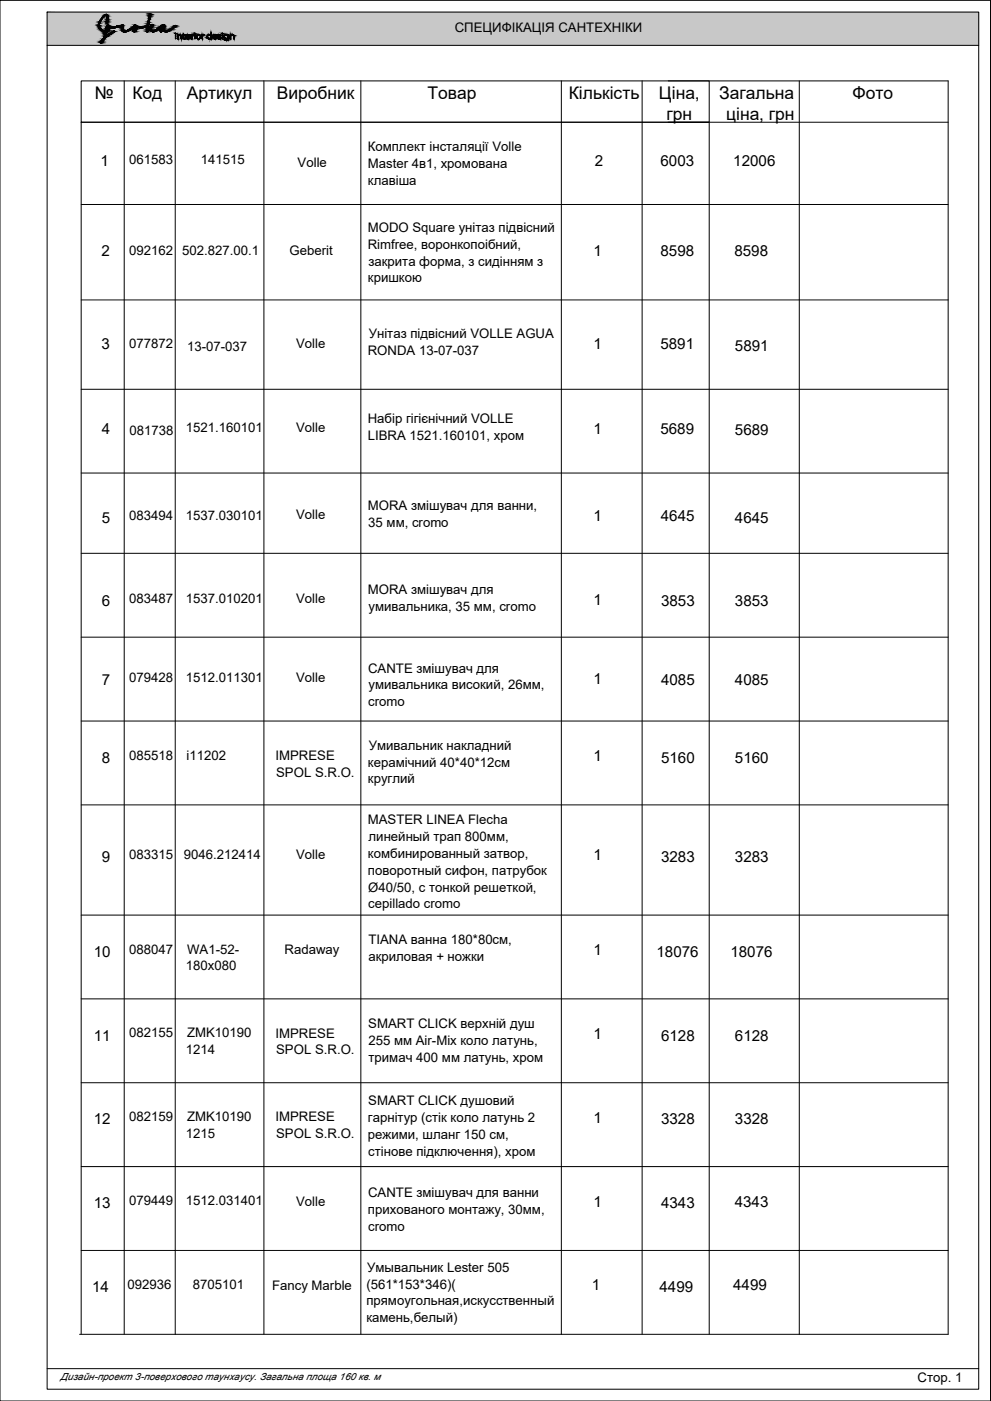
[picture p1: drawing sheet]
<svg xmlns="http://www.w3.org/2000/svg" width="420mm" height="594mm" viewBox="0 0 420 594" stroke-linecap="round" stroke-linejoin="round" font-family="sans-serif">
<defs><g id="words">
<g font-size="7.4">
<text x="40.2" y="41.9">№</text>
<text x="56.1" y="41.9">Код</text>
<text x="79.2" y="41.9">Артикул</text>
<text x="117.3" y="41.9">Виробник</text>
<text x="181.2" y="41.9">Товар</text>
<text x="241.2" y="41.9">Кількість</text>
<text x="279.4" y="41.9">Ціна,</text>
<text x="304.9" y="41.9">Загальна</text>
<text x="361.4" y="41.9">Фото</text>
<text x="282.6" y="50.7">грн</text>
<text x="307.9" y="50.7">ціна, грн</text>
</g>
<g font-size="6.4">
<text x="42.5" y="70.3">1</text>
<text x="252.1" y="70.3">2</text>
<text x="280" y="70.3">6003</text>
<text x="310.9" y="70.3">12006</text>
<text x="43.1" y="108.6">2</text>
<text x="251.6" y="108.6">1</text>
<text x="280" y="108.6">8598</text>
<text x="311.4" y="108.6">8598</text>
<text x="43" y="148">3</text>
<text x="251.6" y="148">1</text>
<text x="280" y="148">5891</text>
<text x="311.6" y="148.6">5891</text>
<text x="43.1" y="184">4</text>
<text x="251.6" y="184">1</text>
<text x="280" y="184">5689</text>
<text x="311.6" y="184.6">5689</text>
<text x="43.2" y="221.6">5</text>
<text x="251.6" y="220.9">1</text>
<text x="280.2" y="220.9">4645</text>
<text x="311.6" y="221.6">4645</text>
<text x="43.2" y="257.1">6</text>
<text x="251.6" y="256.5">1</text>
<text x="280.3" y="257.1">3853</text>
<text x="311.6" y="257.1">3853</text>
<text x="43.2" y="290.5">7</text>
<text x="251.6" y="289.9">1</text>
<text x="280.3" y="290.5">4085</text>
<text x="311.6" y="290.5">4085</text>
<text x="43.2" y="323.4">8</text>
<text x="251.6" y="322.7">1</text>
<text x="280.3" y="323.4">5160</text>
<text x="311.6" y="323.4">5160</text>
<text x="43.2" y="365.5">9</text>
<text x="251.6" y="364.8">1</text>
<text x="280.3" y="365.5">3283</text>
<text x="311.6" y="365.5">3283</text>
<text x="39.8" y="405.7">10</text>
<text x="251.6" y="405">1</text>
<text x="278.3" y="405.7">18076</text>
<text x="309.7" y="405.7">18076</text>
<text x="39.8" y="441.2">11</text>
<text x="251.6" y="440.5">1</text>
<text x="280.3" y="441.2">6128</text>
<text x="311.6" y="441.2">6128</text>
<text x="39.8" y="476.8">12</text>
<text x="251.6" y="476.1">1</text>
<text x="280.3" y="476.8">3328</text>
<text x="311.6" y="476.8">3328</text>
<text x="39.8" y="512.3">13</text>
<text x="251.6" y="511.6">1</text>
<text x="280.3" y="512.3">4343</text>
<text x="311.5" y="511.6">4343</text>
<text x="39.1" y="547.8">14</text>
<text x="251" y="547.2">1</text>
<text x="279.6" y="547.8">4499</text>
<text x="310.9" y="547.2">4499</text>
</g>
<g font-size="5.6">
<text x="192.8" y="13.4">СПЕЦИФІКАЦІЯ САНТЕХНІКИ</text>
<text x="155.9" y="64.1">Комплект інсталяції Volle</text>
<text x="54.7" y="69.7">061583</text>
<text x="85.2" y="69.7">141515</text>
<text x="126.2" y="71">Volle</text>
<text x="156" y="71.2">Master 4в1, хромована</text>
<text x="156" y="78.3">клавіша</text>
<text x="156" y="98.3">MODO Square унітаз підвісний</text>
<text x="155.9" y="105.5">Rimfree, воронкопоібний,</text>
<text x="54.7" y="108">092162</text>
<text x="77.3" y="108">502.827.00.1</text>
<text x="122.8" y="108.1">Geberit</text>
<text x="156.2" y="112.6">закрита форма, з сидінням з</text>
<text x="156" y="119.7">кришкою</text>
<text x="156.3" y="143.4">Унітаз підвісний VOLLE AGUA</text>
<text x="54.7" y="147.4">077872</text>
<text x="79.4" y="148.6">13-07-037</text>
<text x="125.5" y="147.4">Volle</text>
<text x="155.9" y="150.5">RONDA 13-07-037</text>
<text x="155.9" y="179.3">Набір гігієнічний VOLLE</text>
<text x="54.9" y="184.6">081738</text>
<text x="78.8" y="183.4">1521.160101</text>
<text x="125.5" y="183.4">Volle</text>
<text x="156" y="186.5">LIBRA 1521.160101, хром</text>
<text x="54.7" y="220.3">083494</text>
<text x="78.8" y="220.3">1537.030101</text>
<text x="125.5" y="220.3">Volle</text>
<text x="156" y="216.3">MORA змішувач для ванни,</text>
<text x="156.1" y="223.4">35 мм, cromo</text>
<text x="156" y="251.8">MORA змішувач для</text>
<text x="54.7" y="255.9">083487</text>
<text x="78.8" y="255.9">1537.010201</text>
<text x="125.5" y="255.8">Volle</text>
<text x="156.3" y="259">умивальника, 35 мм, cromo</text>
<text x="156.1" y="285.3">CANTE змішувач для</text>
<text x="54.7" y="289.3">079428</text>
<text x="78.8" y="289.3">1512.011301</text>
<text x="125.5" y="289.3">Volle</text>
<text x="156.3" y="292.4">умивальника високий, 26мм,</text>
<text x="156.1" y="299.5">cromo</text>
<text x="156.3" y="318">Умивальник накладний</text>
<text x="54.7" y="322.1">085518</text>
<text x="79" y="322.1">i11202</text>
<text x="116.8" y="322.1">IMPRESE</text>
<text x="117.1" y="329.3">SPOL S.R.O.</text>
<text x="156" y="325.1">керамічний 40*40*12см</text>
<text x="156" y="332.2">круглий</text>
<text x="156" y="349.3">MASTER LINEA Flecha</text>
<text x="156.3" y="356.5">линейный трап 800мм,</text>
<text x="54.7" y="364.3">083315</text>
<text x="78" y="364.3">9046.212414</text>
<text x="125.5" y="364.3">Volle</text>
<text x="156" y="363.7">комбинированный затвор,</text>
<text x="156" y="370.9">поворотный сифон, патрубок</text>
<text x="156.1" y="378.1">Ø40/50, с тонкой решеткой,</text>
<text x="156.1" y="385.2">cepillado cromo</text>
<text x="156.2" y="400.3">TIANA ванна 180*80см,</text>
<text x="54.7" y="404.4">088047</text>
<text x="79.3" y="404.4">WA1-52-</text>
<text x="120.6" y="404.3">Radaway</text>
<text x="156.2" y="407.4">акриловая + ножки</text>
<text x="78.8" y="411.5">180x080</text>
<text x="156.1" y="435.9">SMART CLICK верхній душ</text>
<text x="54.7" y="439.9">082155</text>
<text x="79.3" y="439.9">ZMK10190</text>
<text x="116.8" y="440">IMPRESE</text>
<text x="156.2" y="443">255 мм Air-Mix коло латунь,</text>
<text x="78.8" y="447.1">1214</text>
<text x="117.1" y="447.1">SPOL S.R.O.</text>
<text x="156.3" y="450.1">тримач 400 мм латунь, хром</text>
<text x="156.1" y="468.6">SMART CLICK душовий</text>
<text x="54.7" y="475.5">082159</text>
<text x="79.3" y="475.5">ZMK10190</text>
<text x="116.8" y="475.5">IMPRESE</text>
<text x="156" y="475.7">гарнітур (стік коло латунь 2</text>
<text x="78.8" y="482.6">1215</text>
<text x="117.1" y="482.7">SPOL S.R.O.</text>
<text x="156" y="482.9">режими, шланг 150 см,</text>
<text x="156.1" y="490">стінове підключення), хром</text>
<text x="156.1" y="507.7">CANTE змішувач для ванни</text>
<text x="54.7" y="511">079449</text>
<text x="78.8" y="511">1512.031401</text>
<text x="125.5" y="511.3">Volle</text>
<text x="156" y="514.8">прихованого монтажу, 30мм,</text>
<text x="156.1" y="521.9">cromo</text>
<text x="155.7" y="539.3">Умывальник Lester 505</text>
<text x="54.1" y="546.6">092936</text>
<text x="81.7" y="546.6">8705101</text>
<text x="115.4" y="546.8">Fancy Marble</text>
<text x="155.4" y="546.5">(561*153*346)(</text>
<text x="155.3" y="553.6">прямоугольная,искусственный</text>
<text x="155.3" y="560.8">камень,белый)</text>
<text x="389" y="586.2">Стор. 1</text>
</g>
<text font-size="4.2" x="25.7" y="585.1">Дизайн-проект 3-поверхового таунхаусу. Загальна площа 160 кв. м</text>
</g></defs>
<path d="M355.3 52.2h31.8v34.5h-31.8zM355 165.5h35.1v35.1h-35.1zM354.4 200.3h34.3v34.3h-34.3zM352 237h31.2v31.1h-31.2zM351 270.4h35.4v35.3h-35.4zM352.6 306h35.4v35.3h-35.4zM347.1 341.3h46.7v46.7h-46.7zM341.8 387.7h56.7v35.9h-56.7zM354 423.6h35.6v35.5h-35.6zM357.2 459.2h28.1v35.5h-28.1zM354.1 496.6h31.1v31.1h-31.1zM350.9 527.7h40.2v40.2h-40.2z" fill="none" stroke="#fff" stroke-width=".42"/>
<path d="M351.4 86.6h40.5v40.6h-40.5zM353.4 128.2h36.9v36.9h-36.9z" fill="none" stroke="#fff" stroke-width=".42"/>
<path d="M20 5.1l395 14.1v-14.1zM20 5.1l395 14.1h-395z" fill="#c7c8ca" stroke="#c7c8ca" stroke-width=".42"/>
<path d="M0 .1h419.9v594h-419.9zM20 19.2h395M44.2 6.5a.97 .97 0 0 1 1.3-.3 .97 .97 0 0 1 .3 1.4l-.5 2.4-.2-.3 .3-2.3-.2-.9a5.1 5.1 0 0 0-3 5.2l.3 .3a2.87 2.87 0 0 1 2.1 3.6l3.9-2.4 .1 .3-1.6 .9a9.1 9.1 0 0 0-3.9 3.7l-.3 .2a1.48 1.48 0 0 1 1-1.9 2.37 2.37 0 0 0-1.3-3.9 2.78 2.78 0 0 1-.1-3.7zM45.7 10.6l.1-.1a3.2 3.2 0 0 0 4.1 .4l.9 .1 1.3-.4-.1 1.8a1.22 1.22 0 0 0 1 .9 1.22 1.22 0 0 0 1.2-.5l3-2.2a4.8 4.8 0 0 0 5.2 .1l1.2-4.9 .2 .5-1.1 6.2 1.9-2.1a1.09 1.09 0 0 1-.7 1.4v.2a1.42 1.42 0 0 0 1.3 1.1 1.42 1.42 0 0 0 1.4-.8l2.6-1.9 .6 .4v.9a.98 .98 0 0 0 .2 1.3 .98 .98 0 0 0 1.3-.1l3.3-2-1.6 1.5-2.2 1.1-1.2-.2-.3-.9-.8 1.1h-.4l-.2-.9 .3-1-2.9 1.9a1.32 1.32 0 0 1-1.7-1.3l-1.2 1.4 .1-2.5-.6 .3a5.2 5.2 0 0 1-3.9 .1l-.2 1.2-.9 .9a1.46 1.46 0 0 1-.3-1.9l-2.3 1.5a1.49 1.49 0 0 1-2.6-.6l.2-1.5-.9 .3-1-.1a4.3 4.3 0 0 1-3.5 .3l-.5 1.6a.52 .52 0 0 1-.6 .4 .52 .52 0 0 1-.4-.5l-.1-.9zM45.7 11.1a1.14 1.14 0 0 1-.4 2 1.68 1.68 0 0 1 .4-2zM57.3 11.1a1.14 1.14 0 0 1-.4 2 1.68 1.68 0 0 1 .4-2zM68.9 11.1l.4-.3 .1 .7-1.2 1.6zM20 580.4h395" fill="none" stroke="#000" stroke-width=".42"/>
<path d="M20 5.1h395v584h-395z" fill="none" stroke="#000" stroke-width=".42"/>
<g fill="#000" stroke="#000" stroke-width=".42">
<path d="M42.5 12.5h.7zM43.6 16.6h.6zM44.2 6.5h1.4zM44.2 14h.4zM44.2 14.2h.4zM45 15.3h.7zM45.1 9.8h.4zM45.3 13.5h.3zM47.5 11.8h1.1zM48 13.3h.6zM48 11.8h.5zM48.1 11.4h1.6z"/>
<path d="M48.2 13.2h.3zM48 11.8h.4zM50.4 11.4h.6zM52.5 13.6h.5zM56.8 13.5h.4zM56.8 13.5l.3 .1zM59.4 11.8h.9zM59.4 11.8h.3zM59.9 11.4h2zM64.4 10.4h.3zM65.2 13.1h.9zM68.1 13.5h.4z"/>
<path d="M68.1 13.5h.2zM68.5 10.9h.6zM70.1 13.6h.3z"/>
<path d="M42 9.8h.3zM42 9.8h.3z"/>
<path d="M42 9.7h.3zM42 9.7h.3z"/>
<path d="M41.7 10.7l.3 .1zM41.7 10.7l.3 .1z"/>
<path d="M41.7 10.8l.3 .1zM41.7 10.8l.3 .1z"/>
<path d="M41.7 10.9h.3zM41.7 10.9h.3z"/>
<path d="M41.7 10.9l.3 .1zM41.7 10.9l.3 .1z"/>
<path d="M41.7 11l.4 .1zM41.7 11l.4 .1z"/>
<path d="M41.8 10.5l.3 .1zM41.8 10.5l.3 .1z"/>
<path d="M41.7 10.6h.4zM41.7 10.6h.4zM41.7 10.6h.4zM41.7 10.6h.4z"/>
<path d="M41.7 10.6h.4zM41.7 10.6l.3 .1z"/>
<path d="M41.7 11.1l.4 .1zM41.7 11.1l.4 .1z"/>
<path d="M41.7 11.2l.4 .2zM41.7 11.2l.4 .2z"/>
<path d="M41.8 10.2l.3 .1zM41.8 10.2l.3 .1z"/>
<path d="M41.8 10.3l.3 .2zM41.8 10.3l.3 .2z"/>
<path d="M41.8 11.4h.3zM41.8 11.4h.3z"/>
<path d="M41.8 11.4l.4 .3zM41.8 11.4l.4 .3z"/>
<path d="M41.9 11.7h.4zM41.9 11.7h.4z"/>
<path d="M42 9.8l.1 .4 .2-.4zM42 9.8l.1 .4h-.3z"/>
<path d="M41.9 11.7l.6 .3zM41.9 11.7l.6 .3zM42 12h.5zM42 12h.5z"/>
<path d="M42 9.7h.3zM42 9.7l.3 .1z"/>
<path d="M42.1 9.5h.3zM42.1 9.5l.2 .2z"/>
<path d="M42.2 9.2l.2 .3 .1-.3zM42.2 9.2l.2 .3h-.3z"/>
<path d="M42 12l.9 .3zM42 12l.9 .3z"/>
<path d="M42.2 9.2h.4zM42.2 9.2h.3z"/>
<path d="M42.4 8.8l.2 .4 .2-.4zM42.4 8.8l.2 .4h-.4z"/>
<path d="M42.3 12.3l.8 .1zM42.3 12.3l.8 .1z"/>
<path d="M42.5 8.5l.3 .3 .2-.3zM42.5 8.5l.3 .3h-.4z"/>
<path d="M42.4 12.4l.7 .1zM42.4 12.4l.7 .1zM42.4 12.5h.7zM42.4 12.5h.7z"/>
<path d="M42.7 18.2h.4zM42.7 18.2l.3 .1z"/>
<path d="M42.4 12.5h.8zM42.4 12.5h.8z"/>
<path d="M42.7 18.2h.4zM42.7 18.2h.4z"/>
<path d="M42.6 18.1h.5zM42.6 18.1l.5 .1zM42.7 18.2h.4zM42.7 18.2h.4z"/>
<path d="M42.5 12.5h.7zM42.5 12.5h.7zM42.5 12.5h.7z"/>
<path d="M42.5 12.5l1 .2zM42.5 12.5l1 .2z"/>
<path d="M42.6 18h.7zM42.6 18l.5 .1z"/>
<path d="M42.9 7.9h.4zM42.9 7.9h.5z"/>
<path d="M42.9 7.9l.1 .6 .3-.6zM42.9 7.9l.1 .6h-.5z"/>
<path d="M42.6 18h.7zM42.6 18h.7z"/>
<path d="M42.7 17.8h.8zM42.7 17.8l.6 .2h-.7z"/>
<path d="M42.8 12.7l1 .2zM42.8 12.7l1 .2z"/>
<path d="M42.8 17.6h.8zM42.8 17.6l.7 .2z"/>
<path d="M42.8 17.5h.9zM42.8 17.5l.8 .1z"/>
<path d="M43.1 12.9l.8 .2zM43.1 12.9l.8 .2z"/>
<path d="M42.9 17.4h.9zM42.9 17.4l.8 .1z"/>
<path d="M43.3 7.4l.1 .5 .4-.5zM43.3 7.4l.1 .5h-.5z"/>
<path d="M43.1 17.2h.8zM42.9 17.4h.9z"/>
<path d="M43.2 13.1h.8zM43.2 13.1h.8z"/>
<path d="M43.1 17.1h.8zM43.1 17.2h.8z"/>
<path d="M43.3 13.1l.9 .2zM43.3 13.1l.9 .2z"/>
<path d="M43.2 17h.8zM43.2 17l.7 .1z"/>
<path d="M43.3 16.9h.7zM43.2 17h.8z"/>
<path d="M43.5 7.2l.3 .2 .3-.2zM43.5 7.2l.3 .2h-.5z"/>
<path d="M43.4 16.8h.7zM43.3 16.8h.8z"/>
<path d="M43.3 16.8h.8zM43.3 16.8l.7 .1zM43.3 16.9h.7zM43.3 16.9h.7z"/>
<path d="M43.6 13.3h.6zM43.6 13.3h.6zM43.6 13.3h.6zM43.6 13.3h.6z"/>
<path d="M43.6 13.3l.6 .1zM43.6 13.3l.6 .1z"/>
<path d="M43.6 13.4l.7 .1zM43.6 13.4l.7 .1z"/>
<path d="M43.6 16.6h.6zM43.6 16.6l.5 .2z"/>
<path d="M43.7 6.9l.4 .3 .2-.3zM43.7 6.9l.4 .3h-.6z"/>
<path d="M43.6 16.5l.7 .1zM43.6 16.6h.7z"/>
<path d="M43.6 16.6h.7zM43.6 16.6h.6zM43.6 16.6h.6z"/>
<path d="M43.8 6.9h.5zM43.8 6.9h.5z"/>
<path d="M43.8 13.5l.6 .2zM43.8 13.5l.6 .2z"/>
<path d="M43.8 6.8h.6zM43.8 6.9h.5zM43.8 6.9h.5zM43.8 6.9h.5z"/>
<path d="M43.7 16.4h.7zM43.6 16.5h.7z"/>
<path d="M43.9 6.7h.5zM43.8 6.8h.6z"/>
<path d="M43.9 13.7l.5 .1zM43.9 13.7l.5 .1z"/>
<path d="M44 13.8l.6 .2zM44 13.8l.6 .2zM44.2 14h.4z"/>
<path d="M43.8 16.4h.6zM43.8 16.4h.7z"/>
<path d="M43.8 16.4h.6zM43.8 16.4h.6z"/>
<path d="M44.2 14l.4 .2zM44.2 14l.4 .2zM44.2 14.2h.4z"/>
<path d="M44.2 15.5l.4 .1zM44.2 15.5l.4 .1z"/>
<path d="M44.2 15.6h.4zM44.2 15.6h.4z"/>
<path d="M44.2 14.2h.4zM44.2 14.2h.4z"/>
<path d="M44.2 14.2l.4 .1zM44.2 14.2l.4 .1z"/>
<path d="M44.3 14.3l.4 .1zM44.3 14.3l.4 .1z"/>
<path d="M44.3 15.3l.3 .1zM44.3 15.3l.3 .1z"/>
<path d="M44.2 15.4h.4zM44.2 15.4l.4 .1z"/>
<path d="M44.6 15.6h.7zM44.6 15.6h.7zM44.6 15.6h.7z"/>
<path d="M44.3 14.4l.4 .2zM44.3 14.4l.4 .2z"/>
<path d="M44.3 14.6l.4 .1zM44.3 14.6l.4 .1zM44.3 14.7h.4zM44.3 14.7h.4z"/>
<path d="M44.3 14.7l.4 .1zM44.3 14.7l.4 .1z"/>
<path d="M44.3 14.8l.4 .1zM44.3 14.8l.4 .1z"/>
<path d="M44.3 14.9l.4 .2zM44.3 14.9l.4 .2z"/>
<path d="M44.3 15.1l.3 .2zM44.3 15.1l.3 .2z"/>
<path d="M44.1 6.6h.6zM43.9 6.7h.5z"/>
<path d="M44.1 6.5h.8zM44.1 6.6h.6z"/>
<path d="M44.1 16l.4 .4 .4-.4zM44.1 16l.4 .4h-.7z"/>
<path d="M45 13.2h1zM45 13.2h1z"/>
<path d="M44.1 6.5h.9zM44.1 6.5h.8z"/>
<path d="M44.2 15.8h.8zM44.2 15.8l.7 .2z"/>
<path d="M44.2 15.8h.9zM44.2 15.8h.8z"/>
<path d="M44.9 6.1l.4 .1zM44.7 6.2h.6z"/>
<path d="M44.9 12.5h.3zM44.9 12.5h.3z"/>
<path d="M44.9 12.3l.3 .1zM44.9 12.3l.3 .1z"/>
<path d="M44.9 12.4h.3zM44.9 12.4l.2 .1z"/>
<path d="M44.9 12.5l.3 .2zM44.9 12.5l.3 .2z"/>
<path d="M44.9 12.7l.3 .1zM44.9 12.7l.3 .1z"/>
<path d="M44.9 12.8l.4 .2zM44.9 12.8l.4 .2z"/>
<path d="M44.9 12.1l.3 .1zM44.9 12.2h.3z"/>
<path d="M44.9 12.2h.3zM44.9 12.2l.3 .1z"/>
<path d="M44.9 12.1h.4zM44.9 12.1h.3z"/>
<path d="M44.9 13l.4 .1zM44.9 13l.4 .1z"/>
<path d="M44.2 15.6h1.1zM44.2 15.6l.9 .2z"/>
<path d="M45 11.9l.3 .2zM45 11.9l.3 .2z"/>
<path d="M44.7 6.2h.7zM44.5 6.2h.9z"/>
<path d="M45 11.8h.3zM45 11.9h.3z"/>
<path d="M44.7 15.6h.7zM44.6 15.6h.7zM44.6 15.6h.7z"/>
<path d="M45 13.1h.4zM45 13.1h.4zM45 13.1h.4zM45 13.1h.4z"/>
<path d="M45 13.1l.4 .1zM45 13.1l.4 .1z"/>
<path d="M44.5 6.2l1.1 .1zM44.4 6.3h1.2z"/>
<path d="M45.2 9.8h.3zM45.2 9.8l.2 .1z"/>
<path d="M44.8 15.5h.7zM44.7 15.6h.7z"/>
<path d="M45.1 9.7l.4 .1zM45.1 9.7l.4 .1z"/>
<path d="M45.1 9.8h.4zM45.1 9.8h.4z"/>
<path d="M45.1 9.8h.4zM45.1 9.8h.4zM45.1 9.8h.4z"/>
<path d="M45.1 11.4l.2 .4 .2-.4zM45.1 11.4l.2 .4h-.3z"/>
<path d="M44.4 6.3l1.2 .2zM44.2 6.5h1.4zM44.1 6.5h1.5z"/>
<path d="M45.2 9.3l.4 .1zM45.2 9.3l.4 .1z"/>
<path d="M45.1 9.4l.5 .1zM45.1 9.4l.5 .1z"/>
<path d="M45.1 9.5l.5 .1zM45.1 9.5l.5 .1z"/>
<path d="M45.1 9.6h.5zM45.1 9.6h.5z"/>
<path d="M45.1 9.6l.5 .1zM45.1 9.6l.5 .1z"/>
<path d="M45.1 9.7h.5zM45.1 9.7h.4z"/>
<path d="M44.8 15.4h.8zM44.8 15.5h.7z"/>
<path d="M45.6 10.8h.5zM45.6 10.8h.5z"/>
<path d="M45.2 11.4h.4zM45.1 11.4h.4z"/>
<path d="M45 6.5h.6zM45 6.5h.6z"/>
<path d="M45.2 9.1l.4 .1zM45.2 9.1l.4 .1z"/>
<path d="M45.2 9.2h.4zM45.2 9.2h.4z"/>
<path d="M45.2 9.2h.4zM45.2 9.2l.4 .1z"/>
<path d="M44.9 15.4h.7zM44.8 15.4h.8z"/>
<path d="M45.2 6.5l.5 .2zM45.2 6.5l.5 .2zM45.3 6.7h.4zM45.3 6.7h.4z"/>
<path d="M45.2 8.9h.4zM45.2 8.9h.4zM45.2 8.9h.4zM45.2 8.9h.4z"/>
<path d="M45.2 8.9l.4 .1zM45.2 8.9l.4 .1z"/>
<path d="M45.2 9h.4zM45.2 9h.4z"/>
<path d="M45.2 9h.4zM45.2 9l.4 .1z"/>
<path d="M45.6 13.1h.5zM45.6 13.1h.5z"/>
<path d="M45.3 13.5h.3zM45.3 13.5h.3z"/>
<path d="M45.3 6.7l.4 .1zM45.3 6.7l.4 .1z"/>
<path d="M45.3 8.5l.4 .1zM45.3 8.5l.4 .1z"/>
<path d="M45.3 8.6h.4zM45.3 8.6h.4z"/>
<path d="M45.3 8.6l.4 .1zM45.3 8.6l.4 .1z"/>
<path d="M45.3 8.7h.4zM45.3 8.7l.3 .2zM45.2 8.9h.4zM45.2 8.9h.4z"/>
<path d="M45.3 11.2h.4zM45.3 11.2l.3 .2z"/>
<path d="M45.3 6.8l.5 .3zM45.3 6.8l.5 .3zM45.4 7.1h.4zM45.4 7.1h.4z"/>
<path d="M45.3 8.2l.4 .2zM45.3 8.2l.4 .2z"/>
<path d="M45.3 8.4l.4 .1zM45.3 8.4l.4 .1z"/>
<path d="M45.3 8.5h.4zM45.3 8.5h.4z"/>
<path d="M45 15.3h.7zM44.9 15.4h.7z"/>
<path d="M45.3 11.1h.4zM45.3 11.1l.4 .1z"/>
<path d="M45.2 13.5h.5zM45.2 13.5h.4z"/>
<path d="M45.4 7.1l.4 .3v-.3zM45.4 7.1l.4 .3h-.4z"/>
<path d="M45.4 7.4l.4 .2zM45.4 7.4l.4 .2z"/>
<path d="M45.4 7.6h.4zM45.4 7.6h.4z"/>
<path d="M45.4 7.6l.4 .5v-.5zM45.4 7.6l.4 .5h-.5z"/>
<path d="M45.3 8.1h.5zM45.3 8.1l.4 .1z"/>
<path d="M45.3 11.1h.5zM45.3 11.1h.4z"/>
<path d="M45.1 13.4h.7zM45.1 13.4l.6 .1z"/>
<path d="M45.3 11.1h.5zM45.3 11.1h.5z"/>
<path d="M45.3 11.1h.5zM45.3 11.1h.5z"/>
<path d="M45 13.3h.8zM45 13.3l.8 .1z"/>
<path d="M45.7 10.6h.3zM45.7 10.6h.3z"/>
<path d="M45.4 11h.5zM45.3 11.1h.5z"/>
<path d="M45.2 15.1h.7zM45.2 15.1l.5 .2h-.7zM45 15.3h.7z"/>
<path d="M45.9 11.1h.6zM45.9 11.1h.6z"/>
<path d="M45 13.2h.9zM45 13.2l.8 .1z"/>
<path d="M45.7 10.6h.3zM45.7 10.6h.3z"/>
<path d="M45 13.2h1zM45 13.2h.9z"/>
<path d="M45.7 10.6l.4 .2zM45.7 10.6l.4 .2z"/>
<path d="M46 12.5h.4zM46 12.5h.4z"/>
<path d="M45.5 13.2h.5zM45.4 13.2h.6z"/>
<path d="M45.3 15h.8zM45.2 15.1h.7z"/>
<path d="M45.6 13.1h.5zM45.5 13.2h.5z"/>
<path d="M45.6 10.8h.5zM45.6 10.8h.5z"/>
<path d="M45.6 10.8l.6 .1zM45.5 10.9h.7z"/>
<path d="M45.8 13h.3zM45.6 13.1h.5z"/>
<path d="M45.8 12.9h.4zM45.8 12.9l.3 .1z"/>
<path d="M45.5 10.9h.8zM45.5 10.9h.8z"/>
<path d="M45.9 12.8h.3zM45.9 12.8l.3 .1z"/>
<path d="M45.5 10.9l.9 .1zM45.4 11h1z"/>
<path d="M46 12.5l.2 .3 .2-.3zM46 12.5l.2 .3h-.3z"/>
<path d="M45.9 11l.5 .1zM45.9 11l.5 .1z"/>
<path d="M45.6 14.8l.5 .2 .3-.2zM45.3 15l.3-.2 .5 .2z"/>
<path d="M46.1 12l.3 .2zM46.1 12l.3 .2z"/>
<path d="M46.1 12.2l.3 .3v-.3zM46.1 12.2l.3 .3h-.4z"/>
<path d="M45.7 14.7h.8zM45.6 14.8h.8z"/>
<path d="M45.9 11.1h.6zM45.9 11.1h.6z"/>
<path d="M45.9 11.1l.8 .1zM45.9 11.1l.8 .1z"/>
<path d="M46.1 11.6h.4zM46.1 11.6h.4z"/>
<path d="M46.1 11.6l.4 .1zM46.1 11.6l.4 .1z"/>
<path d="M46.1 11.7h.4zM46.1 11.7h.4z"/>
<path d="M46.1 11.7l.4 .1zM46.1 11.7l.4 .1z"/>
<path d="M46.1 11.8l.4 .1zM46.1 11.8l.4 .1z"/>
<path d="M46.1 11.9h.4zM46.1 11.9l.3 .1z"/>
<path d="M46.1 11.5h.4zM46.1 11.5l.4 .1z"/>
<path d="M46 11.2l.9 .1zM46 11.2l.9 .1z"/>
<path d="M46.1 11.3h1zM46.1 11.3h1z"/>
<path d="M46.1 14.5h.8zM45.7 14.7h.8z"/>
<path d="M46.2 14.4h.8zM46.1 14.5h.8z"/>
<path d="M46.1 11.3l1.4 .1zM46.1 11.3l1.4 .1z"/>
<path d="M46.3 14.4h.8zM46.2 14.4h.8z"/>
<path d="M46.4 14.3h.8zM46.3 14.4h.8zM46.3 14.4h.8zM46.3 14.4h.8z"/>
<path d="M46.8 14.1l.4 .2 .4-.2zM46.4 14.3l.4-.2 .4 .2z"/>
<path d="M46.1 11.4h1.7zM46.1 11.4h1.7z"/>
<path d="M46.9 13.9h.9zM46.8 14.1h.8z"/>
<path d="M47.1 13.9h.9zM46.9 13.9h.9z"/>
<path d="M46.1 11.4h1.9zM46.1 11.4h1.9z"/>
<path d="M47.3 13.7h.9zM47.1 13.9h.9z"/>
<path d="M47.5 13.6h.9zM47.3 13.7h.9z"/>
<path d="M48.2 13.2h.3zM48.2 13.2h.3z"/>
<path d="M47.6 13.5h.9zM47.5 13.6h.9z"/>
<path d="M48.2 13.2l.4 .1zM48 13.3h.6zM47.9 13.3h.7z"/>
<path d="M47.7 13.5h.8zM47.6 13.5h.9z"/>
<path d="M47.7 11.8h.8zM47.7 11.8h.8z"/>
<path d="M47.9 13.3l.7 .1zM47.8 13.4h.8z"/>
<path d="M47.8 13.4h.8zM47.8 13.4h.8zM47.8 13.4h.8zM47.8 13.4h.8z"/>
<path d="M47.8 13.4l.8 .1zM47.8 13.5h.8z"/>
<path d="M47.8 13.5h.8zM47.7 13.5h.8z"/>
<path d="M47.6 11.8h1zM47.6 11.8h.9z"/>
<path d="M47.4 11.8h1.3zM47.4 11.8h1.2zM47.5 11.8h1.1z"/>
<path d="M47.3 11.7h1.5zM47.3 11.7l1.4 .1z"/>
<path d="M47.2 11.7h1.8zM47.2 11.7h1.6z"/>
<path d="M47.1 11.7h2zM47.1 11.7h1.9z"/>
<path d="M46.7 11.6h2.7zM46.7 11.6l2.4 .1z"/>
<path d="M46.6 11.5h2.9zM46.6 11.5l2.8 .1z"/>
<path d="M46.1 11.5h3.4zM46.1 11.5h3.5z"/>
<path d="M46.5 11.5h3zM46.5 11.5h3z"/>
<path d="M49.6 11.1h2.3zM49.6 11.1h2.3z"/>
<path d="M46.1 11.4h3.6zM46.1 11.4l3.5 .1z"/>
<path d="M46.1 11.4h3.6zM46.1 11.4h3.6z"/>
<path d="M48.6 11.4h1.2zM48.5 11.4h1.3z"/>
<path d="M48.5 11.4h1.3zM48.4 11.4h1.4z"/>
<path d="M48.4 11.4h1.4zM48.1 11.4h1.6zM48 11.4h1.7z"/>
<path d="M48.6 11.4h1.2zM48.6 11.4h1.2z"/>
<path d="M48.8 11.3h1.1zM48.6 11.4h1.2z"/>
<path d="M49 11.3h.9zM48.9 11.3h1z"/>
<path d="M48.9 11.3h1zM48.8 11.3h1.1z"/>
<path d="M49 11.3h1zM49 11.3h.9z"/>
<path d="M50 11.3h1.4zM50 11.3h1.4zM50 11.3h1.4zM50 11.3h1.4z"/>
<path d="M49.9 10.9h.2zM49.9 10.9h.2z"/>
<path d="M49.9 10.9h.3zM49.8 10.9h.4zM49.8 10.9h.4zM49.8 10.9h.4z"/>
<path d="M49.8 10.9h.4zM49.7 10.9h.5z"/>
<path d="M49.7 10.9h.5zM49.7 10.9h.5z"/>
<path d="M49.7 10.9l.6 .1zM49.7 11h.6z"/>
<path d="M49.7 11h.6zM49.7 11h.6z"/>
<path d="M49.7 11h.7zM49.7 11h.7z"/>
<path d="M49.7 11h.9zM49.6 11h1z"/>
<path d="M50.4 11.4h.4zM50.5 11.4h.3z"/>
<path d="M50.8 11h1.4zM50.8 11h1.4z"/>
<path d="M49.6 11h1.2zM49.6 11h1.2z"/>
<path d="M50.1 11.4h1.2zM50.1 11.4h.9z"/>
<path d="M50 11.4h1.4zM50 11.4h1.3z"/>
<path d="M50 11.3h1.4zM50 11.3l1.4 .1z"/>
<path d="M50 11.3h1.4zM50 11.3h1.5z"/>
<path d="M50 11.3h1.4zM50 11.3h1.4z"/>
<path d="M49.2 11.2h2.4zM49 11.3h2.5z"/>
<path d="M49.4 11.1h2.3zM49.4 11.1h2.3z"/>
<path d="M49.4 11.1h2.3zM49.2 11.2h2.4z"/>
<path d="M51.7 12.2h.3zM51.7 12.2h.3z"/>
<path d="M49.5 11.1h2.3zM49.4 11.1h2.3z"/>
<path d="M51.8 13.1h.4zM51.8 13.1h.4z"/>
<path d="M49.5 11.1h2.4zM49.5 11.1h2.3z"/>
<path d="M49.6 11.1h2.3zM49.5 11.1h2.4z"/>
<path d="M51.9 11.1h.3zM51.9 11.1h.3z"/>
<path d="M51.7 12.4h.3zM51.7 12.4h.3z"/>
<path d="M51.7 12.4l.3 .1zM51.7 12.4l.3 .1z"/>
<path d="M51.7 12.5l.3 .1zM51.7 12.5l.3 .1z"/>
<path d="M51.7 12.6h.3zM51.7 12.6h.3z"/>
<path d="M51.7 12.6l.3 .2zM51.7 12.6l.3 .2z"/>
<path d="M51.7 12.2h.3zM51.7 12.2h.3z"/>
<path d="M51.7 12.2l.3 .1zM51.7 12.2l.3 .1z"/>
<path d="M51.7 12.3h.3zM51.7 12.3l.3 .1z"/>
<path d="M51.7 12.8l.4 .1zM51.7 12.8l.4 .1z"/>
<path d="M51.8 12h.3zM51.8 12h.3z"/>
<path d="M51.8 12h.3zM51.8 12l.2 .2z"/>
<path d="M51.8 12.9l.3 .1zM51.8 12.9l.3 .1z"/>
<path d="M51.8 13l.4 .1zM51.8 13l.4 .1z"/>
<path d="M51.9 10.6h.2zM51.8 10.6h.3z"/>
<path d="M51.8 10.6l.4 .1zM51.6 10.7h.6z"/>
<path d="M51.8 11.6l.3 .4v-.4zM51.8 11.6l.3 .4h-.3z"/>
<path d="M51.9 11.2l.3 .2zM51.9 11.2l.3 .2z"/>
<path d="M51.9 11.4l.2 .2zM51.9 11.4l.2 .2z"/>
<path d="M51.6 10.7l.6 .1zM51.5 10.8h.7z"/>
<path d="M51.5 10.8h.7zM51.5 10.8h.7z"/>
<path d="M51.5 10.8l.7 .1zM51.4 10.9h.8z"/>
<path d="M51.4 10.9h.8zM51.3 10.9h.9z"/>
<path d="M51.3 10.9l.9 .1zM51 11h1.2z"/>
<path d="M51 11h1.2zM50.8 11h1.4z"/>
<path d="M49.6 11l2.6 .1zM49.6 11l2.6 .1z"/>
<path d="M51.9 11.1h.3zM51.9 11.1l.3 .1z"/>
<path d="M51.8 13.1h.5zM51.8 13.1h.5z"/>
<path d="M51.8 13.1l.6 .1zM51.8 13.1l.6 .1z"/>
<path d="M51.9 13.2h.7zM51.9 13.2h.7z"/>
<path d="M52.5 13.6h.5zM52.6 13.6h.4z"/>
<path d="M51.9 13.2h.7zM51.9 13.2h.7z"/>
<path d="M51.9 13.2h1zM51.9 13.2h1z"/>
<path d="M52.5 13.6h.8zM52.5 13.6h.5z"/>
<path d="M52.2 13.5h1.3zM52.2 13.5l1.1 .1z"/>
<path d="M52.2 13.5h1.4zM52.2 13.5h1.3z"/>
<path d="M52 13.3h1.9zM52 13.3l1.6 .2z"/>
<path d="M52 13.3h2zM52 13.3h1.9z"/>
<path d="M54.2 12.8h.9zM54.2 12.8h.9z"/>
<path d="M51.9 13.2h2.3zM51.9 13.2l2.1 .1z"/>
<path d="M53 13.2h1.3zM52.9 13.2h1.3z"/>
<path d="M53.1 13.2h1.2zM53 13.2h1.3z"/>
<path d="M53.5 13.1h1zM53.1 13.2h1.2z"/>
<path d="M53.7 13h1zM53.5 13.1h1z"/>
<path d="M53.9 12.9h.9zM53.7 13h1z"/>
<path d="M54.1 12.8h.9zM53.9 12.9h.9z"/>
<path d="M54.2 12.8h.8zM54.1 12.8h.9z"/>
<path d="M54.2 12.8h.9zM54.2 12.8h.8z"/>
<path d="M54.3 12.7h.9zM54.2 12.8h.9z"/>
<path d="M54.7 12.5h.8zM54.3 12.7h.9z"/>
<path d="M55.1 12.2l.4 .3 .3-.3zM54.7 12.5l.4-.3 .4 .3z"/>
<path d="M55.5 12h.7zM55.1 12.2h.7z"/>
<path d="M55.5 12h.7zM55.5 12h.7z"/>
<path d="M55.6 11.9h.7zM55.6 11.9l.6 .1z"/>
<path d="M55.7 11.9h.7zM55.7 11.9h.7z"/>
<path d="M55.7 11.9h.7zM55.6 11.9h.7z"/>
<path d="M55.8 11.8h.7zM55.7 11.9h.7z"/>
<path d="M56.5 13.1h.4zM56.5 13.1h.4z"/>
<path d="M56.5 13.2h.5zM56.5 13.2h.5z"/>
<path d="M56.6 11.2h.6zM56.6 11.2h.6z"/>
<path d="M56.6 11.7h.3zM56.6 11.7h.3z"/>
<path d="M55.8 11.7h.8zM55.8 11.7l.7 .1z"/>
<path d="M56.4 12.5h.3zM56.4 12.5h.3z"/>
<path d="M56.4 12.5l.3 .1zM56.4 12.5l.3 .1z"/>
<path d="M56.4 12.6l.3 .1zM56.4 12.6l.3 .1z"/>
<path d="M56.4 12.7l.4 .3zM56.4 12.7l.4 .3z"/>
<path d="M56.4 12.3h.3zM56.4 12.3h.3z"/>
<path d="M56.4 12.3h.3zM56.4 12.3l.3 .2z"/>
<path d="M56.8 11.1h.6zM56.8 11.1h.6z"/>
<path d="M56.5 13l.3 .1zM56.5 13l.3 .1z"/>
<path d="M56.5 13.1h.4zM56.5 13.1h.4z"/>
<path d="M56.5 11.8l.4 .1zM56.5 11.8l.4 .1z"/>
<path d="M56.5 11.9l.2 .4 .2-.4zM56.5 11.9l.2 .4h-.3z"/>
<path d="M56.6 11.7h.3zM56.6 11.7l.3 .1z"/>
<path d="M56.5 13.1l.5 .1zM56.5 13.1l.5 .1z"/>
<path d="M57 13.2h.5zM57 13.2h.5z"/>
<path d="M56.2 11.5l.7 .2 .2-.2zM55.8 11.7l.4-.2 .7 .2z"/>
<path d="M57.1 10.8h.6zM57.1 10.8h.6z"/>
<path d="M56.3 11.4h.8zM56.2 11.5h.9z"/>
<path d="M56.6 11.2h.6zM56.3 11.4h.8z"/>
<path d="M56.7 13.5h.5zM56.7 13.5h.5z"/>
<path d="M56.6 11.1h.7zM56.6 11.2h.6z"/>
<path d="M56.7 11.1h.6zM56.7 11.1h.6z"/>
<path d="M56.8 11.1h.6zM56.7 11.1h.7z"/>
<path d="M56.7 11.1h.7zM56.7 11.1h.6z"/>
<path d="M56.6 13.4h.8zM56.6 13.4l.6 .1z"/>
<path d="M56.8 11h.6zM56.8 11h.6z"/>
<path d="M56.8 11h.6zM56.8 11l.6 .1z"/>
<path d="M56.6 13.3h.8zM56.6 13.3l.8 .1z"/>
<path d="M57.3 10.6h.2zM57.2 10.6h.3z"/>
<path d="M56.6 13.3h.8zM56.6 13.3h.8z"/>
<path d="M57.2 10.6l.4 .1zM57.2 10.6l.4 .1z"/>
<path d="M57.5 11.1h.5zM57.5 11.1h.5z"/>
<path d="M56.6 13.2h.9zM56.6 13.2l.8 .1z"/>
<path d="M57.1 13.2h.4zM57 13.2h.5z"/>
<path d="M56.5 13.2h1zM56.5 13.2h1z"/>
<path d="M57.2 10.7h.5zM57.2 10.7h.5z"/>
<path d="M57.2 13.1h.4zM57.1 13.1h.5z"/>
<path d="M57.1 13.1h.5zM57.1 13.2h.4z"/>
<path d="M57.1 10.7l.6 .1zM57.1 10.7l.6 .1z"/>
<path d="M57.3 13h.4zM57.2 13.1h.4z"/>
<path d="M57.1 10.8h.6zM57.1 10.8h.6z"/>
<path d="M57.7 11.7h.3zM57.7 11.7h.3z"/>
<path d="M57.1 10.8h.6zM57.1 10.8h.6z"/>
<path d="M57.1 10.8l.6 .1zM57.1 10.8l.6 .1z"/>
<path d="M57.1 10.9h.7zM56.9 10.9h.9z"/>
<path d="M57.4 12.8h.4zM57.4 12.8l.3 .2h-.4z"/>
<path d="M56.9 10.9l1 .1zM56.9 10.9l1 .1z"/>
<path d="M57.4 12.7h.4zM57.4 12.7l.4 .1z"/>
<path d="M56.9 11h1zM56.8 11h1.1z"/>
<path d="M57.4 11h.6zM57.4 11h.6z"/>
<path d="M57.6 12.5l.2 .2 .1-.2zM57.6 12.5l.2 .2h-.4z"/>
<path d="M57.4 11l.6 .1zM57.4 11l.6 .1z"/>
<path d="M57.7 12.2l.3 .1zM57.7 12.2l.3 .1z"/>
<path d="M57.6 12.3l.3 .2zM57.6 12.3l.3 .2z"/>
<path d="M57.7 11.9l.3 .3v-.3zM57.7 11.9l.3 .3h-.3z"/>
<path d="M57.5 11.1h.5zM57.5 11.1h.5z"/>
<path d="M57.5 11.1l.8 .1zM57.5 11.1l.8 .1z"/>
<path d="M57.7 11.5h.3zM57.7 11.5h.4z"/>
<path d="M57.7 11.5l.3 .1zM57.7 11.5l.3 .1z"/>
<path d="M57.7 11.6l.3 .1zM57.7 11.6l.3 .1z"/>
<path d="M57.7 11.7h.3zM57.7 11.7h.3z"/>
<path d="M57.7 11.7l.3 .1zM57.7 11.7l.3 .1z"/>
<path d="M57.7 11.8l.3 .1zM57.7 11.8l.3 .1z"/>
<path d="M57.7 11.9h.3zM57.7 11.9h.3z"/>
<path d="M58.1 11.5h3.5zM58.1 11.5h3.5z"/>
<path d="M57.6 11.2l.8 .1zM57.6 11.2l.8 .1z"/>
<path d="M57.6 11.3l1.1 .1zM57.6 11.3l1.1 .1z"/>
<path d="M57.6 11.4h1.4zM57.6 11.4h1.4z"/>
<path d="M57.7 11.4h1.6zM57.7 11.4h1.6z"/>
<path d="M57.7 11.4h2.1zM57.7 11.4h2.1z"/>
<path d="M57.7 11.4h2.2zM57.7 11.4h2.2z"/>
<path d="M59.1 11.8h1.4zM59.1 11.8h1.2z"/>
<path d="M58.8 11.7h2.1zM58.8 11.7l1.7 .1z"/>
<path d="M58.6 11.7h2.4zM58.6 11.7h2.3z"/>
<path d="M58.3 11.6h3.2zM58.3 11.6l2.7 .1z"/>
<path d="M58.1 11.5h3.5zM58.1 11.5h3.5z"/>
<path d="M58.1 11.5h3.5zM58.1 11.5l3.4 .1z"/>
<path d="M57.7 11.5h4.1zM57.7 11.5h3.9z"/>
<path d="M57.7 11.4h4.1zM57.7 11.4l4.1 .1z"/>
<path d="M57.7 11.4h4.2zM57.7 11.4h4.1z"/>
<path d="M60.5 11.4h1.4zM60.1 11.4h1.8z"/>
<path d="M60.1 11.4h1.8zM60 11.4h1.9z"/>
<path d="M60 11.4h1.9zM59.9 11.4h2zM59.9 11.4h2z"/>
<path d="M60.6 11.4h1.4zM60.5 11.4h1.5z"/>
<path d="M60.5 11.4h1.5zM60.5 11.4h1.5z"/>
<path d="M60.5 11.4h1.5zM60.5 11.4h1.4z"/>
<path d="M60.7 11.4h1.3zM60.6 11.4h1.4z"/>
<path d="M60.7 11.4h1.4zM60.7 11.4h1.3z"/>
<path d="M62.2 13.4h.3zM62.2 13.4h.3z"/>
<path d="M61.3 11.2h1zM60.7 11.4h1.4z"/>
<path d="M62.3 12.5h.4zM62.3 12.5h.4z"/>
<path d="M61.3 11.2h1.1zM61.3 11.2h1z"/>
<path d="M62.5 11.1h.3zM62.5 11.1h.3z"/>
<path d="M62.5 11.1h.3zM62.5 11.1h.3z"/>
<path d="M61.6 11.1h.9zM61.3 11.2h1.1z"/>
<path d="M62.2 13.4h.3zM62.2 13.4l.2 .1z"/>
<path d="M62.2 13.3h.4zM62.2 13.3h.4z"/>
<path d="M62.2 13.3h.4zM62.2 13.3l.3 .1z"/>
<path d="M62.3 12.4l.4 .1zM62.3 12.4l.4 .1z"/>
<path d="M62.3 12.5h.4zM62.3 12.5h.4zM62.3 12.5h.4zM62.3 12.5h.4z"/>
<path d="M62.3 12.5h.4zM62.3 12.5h.4z"/>
<path d="M62.7 12.5h.5zM62.7 12.5h.5z"/>
<path d="M62.2 13.2h.5zM62.2 13.2l.4 .1z"/>
<path d="M62.4 12l.3 .1zM62.4 12l.3 .1z"/>
<path d="M62.4 12.1l.3 .2zM62.4 12.1l.3 .2z"/>
<path d="M62.4 12.3h.3zM62.4 12.3l.3 .1z"/>
<path d="M62.4 11.7l.3 .1zM62.4 11.7l.3 .1z"/>
<path d="M62.4 11.8l.3 .1zM62.4 11.8l.3 .1z"/>
<path d="M62.4 11.9h.3zM62.4 11.9l.3 .1z"/>
<path d="M62.2 13.1h.5zM62.2 13.1l.5 .1z"/>
<path d="M62.4 11.6h.4zM62.4 11.6h.4z"/>
<path d="M62.4 11.6h.4zM62.4 11.6l.3 .1z"/>
<path d="M62.2 13.1h.6zM62.2 13.1h.5z"/>
<path d="M62.5 11.1h.3zM62.5 11.1h.3z"/>
<path d="M62.5 11.1l.3 .1zM62.5 11.1l.3 .1z"/>
<path d="M62.5 11.2l.3 .2zM62.5 11.2l.3 .2z"/>
<path d="M62.4 11.4l.4 .2zM62.4 11.4l.4 .2z"/>
<path d="M62.1 10.9l.8 .1zM61.8 11h1.1z"/>
<path d="M61.8 11h1.1zM61.6 11.1h1.2z"/>
<path d="M62.2 13h.7zM62.2 13l.6 .1z"/>
<path d="M62.5 10.6h.4zM62.5 10.6h.4z"/>
<path d="M62.5 10.6l.4 .1zM62.4 10.7h.5z"/>
<path d="M62.4 10.7h.5zM62.4 10.7h.5z"/>
<path d="M62.4 10.7l.5 .1zM62.3 10.8h.6z"/>
<path d="M62.3 10.8h.6zM62.1 10.9h.8z"/>
<path d="M62.5 10.4l.4 .1zM62.5 10.4l.4 .1z"/>
<path d="M62.5 10.5l.4 .1zM62.5 10.6h.4z"/>
<path d="M62.5 10.6h.4zM62.5 10.6h.4z"/>
<path d="M62.6 10.3h.4zM62.6 10.3l.3 .1z"/>
<path d="M62.6 10.2h.4zM62.6 10.2l.4 .1z"/>
<path d="M63 12.1h.5zM63 12.1h.5z"/>
<path d="M62.3 12.7l.6 .3 .1-.3zM62.3 12.7l.6 .3h-.7z"/>
<path d="M62.7 10h.4zM62.7 10h.4z"/>
<path d="M62.6 10h.5zM62.6 10l.4 .2z"/>
<path d="M62.7 9.9h.4zM62.7 9.9l.4 .1z"/>
<path d="M62.3 12.5h.9zM62.3 12.5l.7 .2z"/>
<path d="M62.7 9.5l.4 .4 .1-.4zM62.7 9.5l.4 .4h-.4z"/>
<path d="M62.7 12.5h.5zM62.7 12.5h.5z"/>
<path d="M62.7 9.4h.5zM62.7 9.4l.5 .1z"/>
<path d="M62.7 12.5h.5zM62.7 12.5h.5z"/>
<path d="M62.8 9.2l.4 .2zM62.8 9.2l.4 .2zM62.7 9.4h.5zM62.7 9.4h.5z"/>
<path d="M62.9 8.8l.5 .1zM62.9 8.8l.5 .1z"/>
<path d="M62.9 8.9l.4 .3 .1-.3zM62.9 8.9l.4 .3h-.5z"/>
<path d="M62.9 12.2h.5zM62.9 12.2h.5z"/>
<path d="M62.9 12.2h.5zM62.9 12.2l.3 .3h-.5z"/>
<path d="M62.9 8.2l.5 .6 .1-.6zM62.9 8.2l.5 .6h-.5z"/>
<path d="M63 12.1h.5zM63 12.1l.4 .1z"/>
<path d="M63 8l.5 .2v-.2zM63 8l.5 .2h-.6z"/>
<path d="M63 12.1h.5zM63 12.1h.5z"/>
<path d="M63.1 7.6l.4 .4 .1-.4zM63.1 7.6l.4 .4h-.5z"/>
<path d="M63.2 7.2l.4 .4 .1-.4zM63.2 7.2l.4 .4h-.5z"/>
<path d="M63.2 7h.5zM63.2 7l.5 .2z"/>
<path d="M63.5 5.9h.3zM63.5 5.9h.3z"/>
<path d="M63.3 6.7h.5zM63.3 6.7h.5z"/>
<path d="M63.2 6.7l.6 .2zM63.2 6.7l.6 .2z"/>
<path d="M63.2 6.9h.6zM63.2 6.9l.5 .1z"/>
<path d="M63.3 6.4l.5 .1zM63.3 6.4l.5 .1z"/>
<path d="M63.3 6.5h.5zM63.3 6.5l.5 .2z"/>
<path d="M63.5 5.9h.3zM63.5 5.9h.3z"/>
<path d="M63.5 5.9l.3 .1zM63.5 5.9l.3 .1z"/>
<path d="M63.5 6l.3 .1zM63.5 6l.3 .1z"/>
<path d="M63.5 6.1l.3 .1zM63.5 6.1l.3 .1z"/>
<path d="M63.4 6.2h.4zM63.4 6.2h.4z"/>
<path d="M63.4 6.2l.4 .1zM63.4 6.2l.4 .1z"/>
<path d="M63.4 6.3h.4zM63.4 6.3h.4z"/>
<path d="M63.4 6.3h.4zM63.4 6.3l.4 .1z"/>
<path d="M63.2 11.8l.7 .1zM63.2 11.8l.7 .1z"/>
<path d="M63.2 11.9l.7 .1zM63.1 12h.8z"/>
<path d="M63.2 11.8h.7zM63.2 11.8h.7z"/>
<path d="M63.1 12h.8zM63.1 12h.8z"/>
<path d="M63 12l.9 .1zM63 12l.9 .1z"/>
<path d="M63.5 12.1h.4zM63.5 12.1h.4z"/>
<path d="M63.6 12.1l.4 .1zM63.6 12.1l.4 .1z"/>
<path d="M63.6 12.2h.4zM63.6 12.2h.4z"/>
<path d="M63.6 12.2l.4 .1zM63.6 12.2l.4 .1z"/>
<path d="M63.6 12.3h.5zM63.6 12.3h.5z"/>
<path d="M63.7 12.3l.4 .2zM63.7 12.3l.4 .2z"/>
<path d="M63.3 11.7h.8zM63.3 11.7l.6 .1z"/>
<path d="M64.1 13.1h.8zM64.1 13.1h.8z"/>
<path d="M63.4 11.6h.7zM63.4 11.6h.8z"/>
<path d="M63.4 11.6h.7zM63.4 11.6l.7 .1z"/>
<path d="M63.7 12.5l.5 .2zM63.7 12.5l.5 .2z"/>
<path d="M63.8 12.7l.5 .1zM63.8 12.7l.5 .1z"/>
<path d="M63.4 11.6h.9zM63.4 11.6h.8z"/>
<path d="M63.9 12.8l.5 .1zM63.9 12.8l.5 .1z"/>
<path d="M63.5 11.4h.9zM63.5 11.4l.8 .2z"/>
<path d="M64 12.9l.5 .1zM64 12.9l.5 .1z"/>
<path d="M63.6 11.3h.9zM63.6 11.3l.8 .1z"/>
<path d="M64 13l.6 .1zM64 13l.6 .1z"/>
<path d="M64.1 13.1h.8zM64.1 13.1h.8z"/>
<path d="M63.8 11.1h.8zM63.6 11.3h.9z"/>
<path d="M64.4 10.4l.3 .1zM64.4 10.4l.3 .1z"/>
<path d="M64.3 10.5l.5 .1zM64.2 10.6h.6z"/>
<path d="M64.2 10.6h.6zM64.2 10.6h.6z"/>
<path d="M64.2 10.6l.6 .1zM64.2 10.6l.6 .1z"/>
<path d="M64.1 10.7l.7 .1zM64 10.8h.8z"/>
<path d="M64 10.8l.8 .1zM64 10.8l.8 .1z"/>
<path d="M64 10.9l.6 .2 .2-.2zM64 10.9l.6 .2h-.8z"/>
<path d="M64.7 13.5h.4zM64.7 13.5h.3z"/>
<path d="M64.6 13.5h.7zM64.6 13.5h.5z"/>
<path d="M64.5 13.4h.9zM64.5 13.4l.8 .1z"/>
<path d="M64.4 13.4h1.2zM64.4 13.4h1z"/>
<path d="M64.2 13.2h1.7zM64.2 13.2l1.4 .2z"/>
<path d="M64.2 13.2h1.7zM64.2 13.2h1.7z"/>
<path d="M65.1 13.1h1zM64.9 13.1h1.2z"/>
<path d="M64.1 13.1h2zM64.1 13.1l1.8 .1z"/>
<path d="M65.2 13.1h.9zM65.1 13.1h1z"/>
<path d="M65.4 13.1h.8zM65.2 13.1h.9zM65.2 13.1h.9z"/>
<path d="M65.5 13h.8zM65.4 13.1h.8z"/>
<path d="M65.6 12.9h.7zM65.5 13h.8z"/>
<path d="M65.8 12.8h.8zM65.6 12.9h.7z"/>
<path d="M66 12.7h.8zM65.8 12.8h.8z"/>
<path d="M66.2 12.6h.7zM66 12.7h.8z"/>
<path d="M66.6 12.3l.3 .3 .4-.3zM66.2 12.6l.4-.3 .3 .3z"/>
<path d="M66.7 12.2h.7zM66.6 12.3h.7z"/>
<path d="M67.6 11.6h.6zM67.6 11.6h.6z"/>
<path d="M67 12l.4 .2 .3-.2zM66.7 12.2l.3-.2 .4 .2z"/>
<path d="M67.2 11.9h.7zM67 12h.7zM67 12h.7zM67 12h.7z"/>
<path d="M67.2 11.8h.7zM67.2 11.9h.7z"/>
<path d="M67.9 13.1h.3zM67.9 13.1h.3z"/>
<path d="M67.4 11.7h.7zM67.2 11.8h.7z"/>
<path d="M68.2 11.1h.7zM68.2 11.1h.7z"/>
<path d="M67.5 11.6h.7zM67.5 11.6l.6 .1z"/>
<path d="M67.9 12.7l.3 .2zM67.9 12.7l.3 .2z"/>
<path d="M67.9 12.9h.3zM67.9 12.9h.3z"/>
<path d="M67.9 12.9l.3 .1zM67.9 12.9l.3 .1zM67.9 13h.3zM67.9 13h.3z"/>
<path d="M67.9 13l.3 .1zM67.9 13l.3 .1z"/>
<path d="M67.9 13.1h.3zM67.9 13.1h.3z"/>
<path d="M68.2 11.6h.4zM68.2 11.6h.4z"/>
<path d="M67.6 11.6h.6zM67.6 11.6h.6z"/>
<path d="M67.6 11.6h.6zM67.5 11.6h.7z"/>
<path d="M67.9 12.5h.3zM67.9 12.5h.3z"/>
<path d="M67.9 12.5l.3 .1zM67.9 12.6h.3z"/>
<path d="M67.9 12.6h.3zM67.9 12.6l.3 .1z"/>
<path d="M68 12.4h.3zM68 12.4l.2 .1z"/>
<path d="M68 12.2h.4zM68 12.2l.3 .2z"/>
<path d="M68.2 11.8l.2 .4 .1-.4zM68.2 11.8l.2 .4h-.4z"/>
<path d="M68.2 11.7h.3zM68.2 11.7h.4z"/>
<path d="M68.2 11.7h.3zM68.2 11.7l.3 .1z"/>
<path d="M68 13.4h.5zM68 13.4l.5 .1zM68.1 13.5h.4zM68.1 13.5h.4z"/>
<path d="M68.2 11.6l.4 .1zM68.2 11.6l.4 .1z"/>
<path d="M68.6 10.8h1.2zM68.6 10.8h1.2z"/>
<path d="M68.6 10.8h.7zM68.6 10.8h.7z"/>
<path d="M67.6 11.5l1 .1zM67.6 11.6h1z"/>
<path d="M68.2 11.6h.4zM68.2 11.6h.4z"/>
<path d="M68 13.3h.6zM68 13.3l.5 .1z"/>
<path d="M67.9 13.3h.8zM67.9 13.3h.7z"/>
<path d="M67.9 11.3h.8zM67.6 11.5h1z"/>
<path d="M68.3 13.1h.5zM68.2 13.1h.6z"/>
<path d="M67.9 13.1h.9zM67.9 13.1l.8 .2z"/>
<path d="M68.3 13.1h.5zM68.3 13.1h.5z"/>
<path d="M68.3 13.1h.5zM68.3 13.1h.5z"/>
<path d="M68.9 10.6h.8zM68.9 10.6h.8z"/>
<path d="M68.1 11.1h.8zM67.9 11.3h.8z"/>
<path d="M68.2 11.1h.7zM68.2 11.1h.7z"/>
<path d="M68.2 11.1h.7zM68.1 11.1h.8z"/>
<path d="M68.5 13h.4zM68.3 13.1h.5z"/>
<path d="M68.2 11.1h.8zM68.2 11.1h.7z"/>
<path d="M68.3 11h.7zM68.2 11.1h.8z"/>
<path d="M68.4 10.9h.6zM68.3 11h.7z"/>
<path d="M68.6 12.8h.4zM68.6 12.8l.3 .2z"/>
<path d="M68.5 10.9h.6zM68.5 10.9h.6z"/>
<path d="M68.5 10.9h.6zM68.4 10.9h.6z"/>
<path d="M68.7 12.8h.4zM68.6 12.8h.4z"/>
<path d="M68.5 10.9h.6zM68.5 10.9h.6z"/>
<path d="M68.6 10.8h.6zM68.5 10.9h.6zM68.5 10.9h.6z"/>
<path d="M68.8 12.6h.4zM68.8 12.6l.3 .2z"/>
<path d="M68.8 12.5h.5zM68.8 12.5l.4 .1z"/>
<path d="M69.3 10.8h.5zM69.3 10.8h.5z"/>
<path d="M68.6 10.8h.7zM68.6 10.8h.6z"/>
<path d="M68.9 12.4l.4 .1zM68.9 12.4l.4 .1z"/>
<path d="M69.3 12.5h.3zM69.3 12.5h.3z"/>
<path d="M69.3 12.5h.3zM69.3 12.5h.3z"/>
<path d="M68.9 12.5h.4zM68.8 12.5h.5z"/>
<path d="M69.3 12.6h.4zM69.3 12.6h.4zM69.3 12.6h.4zM69.3 12.6h.4zM69.3 12.6h.4zM69.3 12.6h.4z"/>
<path d="M69.2 10.4h.3zM69.1 10.4h.4z"/>
<path d="M69.1 10.4l.5 .1zM69.1 10.4l.5 .1z"/>
<path d="M69 10.5l.7 .1zM68.9 10.6h.8z"/>
<path d="M69.6 13.1h.7zM69.6 13.1h.7z"/>
<path d="M69.2 12h.4zM69.2 12h.5z"/>
<path d="M69.2 12l.4 .1zM69.2 12l.4 .1z"/>
<path d="M69.1 12.1l.5 .3v-.3zM69.1 12.1l.5 .3h-.7zM68.9 12.4h.7zM68.9 12.4h.7z"/>
<path d="M68.9 12.4h.7zM68.9 12.4h.7z"/>
<path d="M69.3 12.4l.3 .1zM69.3 12.4l.3 .1z"/>
<path d="M69.3 12.5l.4 .1zM69.3 12.5l.4 .1z"/>
<path d="M68.9 10.6l.8 .1zM68.7 10.7h1z"/>
<path d="M69.2 11.9l.5 .1zM69.2 12h.5z"/>
<path d="M69.2 12h.5zM69.2 12h.5z"/>
<path d="M69.3 12.6h.4zM69.3 12.6h.4z"/>
<path d="M69.3 12.6l.4 .1zM69.3 12.6l.4 .1z"/>
<path d="M69.3 12.7l.5 .2zM69.3 12.7l.5 .2z"/>
<path d="M68.7 10.7l1.1 .1zM68.6 10.8h1.2zM68.6 10.8h1.2zM68.6 10.8h1.2z"/>
<path d="M69.3 11.8h.4zM69.3 11.8l.4 .1z"/>
<path d="M69.3 10.8l.5 .1zM69.3 10.8l.5 .1z"/>
<path d="M69.4 10.9h.4zM69.4 10.9h.4z"/>
<path d="M69.4 10.9l.4 .1zM69.4 10.9l.4 .1z"/>
<path d="M69.5 11l.3 .1zM69.5 11l.3 .1z"/>
<path d="M69.4 11.5l.4 .2zM69.4 11.5l.4 .2z"/>
<path d="M69.4 11.7h.4zM69.4 11.7h.4z"/>
<path d="M69.4 11.7h.4zM69.3 11.7h.5z"/>
<path d="M69.3 11.7h.5zM69.3 11.7l.4 .1z"/>
<path d="M69.5 11.1l.3 .1zM69.5 11.1l.3 .1z"/>
<path d="M69.5 11.2h.3zM69.5 11.2h.3z"/>
<path d="M69.5 11.2l.3 .3v-.3zM69.5 11.2l.3 .3h-.4z"/>
<path d="M69.4 12.9l.5 .1zM69.4 12.9l.5 .1z"/>
<path d="M69.5 13l.5 .1zM69.5 13l.5 .1z"/>
<path d="M69.5 13.1h.6zM69.5 13.1h.6z"/>
<path d="M69.6 13.1h.6zM69.6 13.1h.6zM69.6 13.1h.6zM69.6 13.1h.6z"/>
<path d="M69.6 13.1h.7zM69.6 13.1h.7z"/>
<path d="M70.1 13.5h.4zM70.1 13.5l.3 .1z"/>
<path d="M70 13.5h.6zM70 13.5h.6z"/>
<path d="M70 13.5h.6zM70 13.5h.5z"/>
<path d="M70 13.5h.8zM70 13.5h.6z"/>
<path d="M69.9 13.5h1zM69.9 13.5h.9z"/>
<path d="M69.9 13.4h1.1zM69.9 13.4l1 .1z"/>
<path d="M69.8 13.4h1.4zM69.8 13.4h1.2z"/>
<path d="M69.6 13.3h1.8zM69.6 13.3l1.6 .1z"/>
<path d="M69.6 13.3h1.9zM69.6 13.3h1.8z"/>
<path d="M69.6 13.1h2.1zM69.6 13.1l1.9 .2z"/>
<path d="M70.5 13.1h1.2zM70.3 13.1h1.4z"/>
<path d="M70.7 13.1h1.1zM70.5 13.1h1.2z"/>
<path d="M71 13h.9zM70.7 13.1h1.1z"/>
<path d="M71.1 13h.9zM71 13h.9z"/>
<path d="M71.3 12.9h.8zM71.1 13h.9z"/>
<path d="M71.7 12.7h.8zM71.3 12.9h.8z"/>
<path d="M71.9 12.5h.8zM71.7 12.7h.8z"/>
<path d="M72.1 12.4l.8 .1zM72.1 12.4l.8 .1z"/>
<path d="M72.1 12.5h.8zM71.9 12.5h.8z"/>
<path d="M72.3 12.4h.7zM72.1 12.4h.8z"/>
<path d="M72.3 12.3h.7zM72.3 12.4h.7z"/>
<path d="M72.5 12.2h.7zM72.3 12.3h.7z"/>
<path d="M72.6 12.2h.7zM72.5 12.2h.7z"/>
<path d="M72.8 12h.6zM72.6 12.2h.7z"/>
<path d="M73.4 11.6v.4l.6-.4zM72.8 12l.6-.4v.4z"/>
<path d="M73.5 11.5h.6zM73.4 11.6h.6z"/>
<path d="M73.6 11.4h.7zM73.5 11.5h.6z"/>
<path d="M73.8 11.2h.6zM73.6 11.4h.7z"/>
<path d="M74.3 10.9h.3zM74.3 10.9h.3zM74.3 10.9h.3z"/>
<path d="M73.9 11.2h.6zM73.9 11.2h.5z"/>
<path d="M74 11.1h.5zM74 11.1h.5z"/>
<path d="M74 11.1h.5zM73.9 11.2h.6z"/>
<path d="M74.3 10.9l.3 .1zM74.1 11h.5z"/>
<path d="M74.1 11h.5zM74.1 11h.5z"/>
<path d="M74.1 11l.5 .1zM74 11.1h.6z"/>
<path d="M74 11.1h.6zM74 11.1h.6z"/>
<path d="M74 11.1h.6zM74 11.1h.5z"/>
</g>
<!-- layer: Layer 1 -->
<g fill="none" stroke="#000" stroke-width=".42">
<path d="M74.4 14.2h.1M74.4 14.7l.1 1.8zM75.4 14.7v.5a.93 .93 0 0 1 1.4-.1 .93 .93 0 0 1 0 1.4v-.2a.86 .86 0 0 0-.1-1.2 .86 .86 0 0 0-1.2 .1l-.1 1.3zM77.8 14.4l.1 .3h.5l-.5 .1v1.4l.5 .3a.6 .6 0 0 1-.7-.3 .6 .6 0 0 1 .1-.7v-.7h-.4l.4-.1zM79.2 14.9a.75 .75 0 0 1 .9-.1 .75 .75 0 0 1 .3 .8h-1.4a.79 .79 0 0 0 .5 .8 .79 .79 0 0 0 .9-.2 .9 .9 0 0 1-1.3 0 .9 .9 0 0 1 .1-1.3zM79.3 14.9l.7-.1 .5 .7-1.5 .1zM81.2 14.7l.1 .5 .7-.5-.7 .5v1.3zM82.5 14.2h.1M82.6 14.7l.1 1.8zM85.8 14.7v.5l.7-.5-.6 .5-.1 1.3zM88.1 15a.89 .89 0 0 1 1.5 .3v-1.3v2.5l-.1-.5a.86 .86 0 0 1-1.2 .3 .86 .86 0 0 1-.2-1.3zM90.5 15.1a.67 .67 0 0 1 .8-.3 .67 .67 0 0 1 .5 .8h-1.4z"/>
<path d="M90.6 14.9a.75 .75 0 0 1 .9-.1 .75 .75 0 0 1 .4 .8h-1.5a.83 .83 0 0 0 .5 .8 .83 .83 0 0 0 .9-.2 .89 .89 0 0 1-1.3 0 .89 .89 0 0 1 .1-1.3zM92.5 15l1.1-.1-.2-.1a.47 .47 0 0 0-.8 0 .47 .47 0 0 0 .3 .8h.3a.47 .47 0 0 1 .5 .6 .47 .47 0 0 1-.7 .3l-.6-.3a.66 .66 0 0 0 .7 .3 .66 .66 0 0 0 .5-.6l-1-.3zM94.3 14.2h.1M94.3 14.7l.1 1.8zM95.2 15l.9-.3 .6 .6 .1-.6v1.5a.86 .86 0 0 1-.5 .9 .86 .86 0 0 1-1.1-.3 .89 .89 0 0 0 1.2 .2 .89 .89 0 0 0 .3-1.1 .86 .86 0 0 1-1.2 .4 .86 .86 0 0 1-.3-1.3zM97.7 14.7v.5a.82 .82 0 0 1 1.2-.4 .82 .82 0 0 1 .3 1.2l-.1 .3a.86 .86 0 0 0-.1-1.2 .86 .86 0 0 0-1.2 .1l-.1 1.3z"/>
<circle cx="84.2" cy="15.6" r=".88"/>
<circle cx="84.2" cy="15.6" r=".81"/>
<circle cx="88.8" cy="15.6" r=".81"/>
<circle cx="95.9" cy="15.6" r=".8"/>
</g>
<g fill="#000" stroke="#000" stroke-width=".42">
<path d="M75.8 14.8h.4zM78.1 16.5h.2zM79.5 16.4h.5zM79.5 14.7h.4zM79.4 14.8h.3zM79.8 16.4h.3zM81.7 14.8h.3zM83.5 15.1l.2-.2zM83.9 16.4h.6zM84 14.7h.4zM84.3 16.4l.3-.1zM85 15.8l-.1 .3z"/>
<path d="M86.2 14.8h.2zM88 15.2v.2zM88.4 14.8h.3zM88.6 14.7h.3zM88.6 16.5h.3zM88.9 16.4l.3-.1zM89.2 16.3l.2-.2zM90.9 16.4h.5zM91 14.7h.3zM90.8 14.8h.3zM91.2 16.4h.3zM92.6 15.6h.3z"/>
<path d="M92.6 16.4h.8zM92.7 14.8h.3zM92.8 14.7h.4zM92.9 16.4h.5zM95.2 15l.2-.1zM95.7 16.4h.4zM95.8 14.7h.2zM96.1 16.4h.3zM96.1 16.4l.3-.1zM96.4 16.3l.1-.2zM97.9 15l.1-.2zM98.2 14.8h.6z"/>
<path d="M98.2 14.8h.3z"/>
<path d="M74.4 14.7l.1 1.8zM74.4 14.7l.1 1.8z"/>
<path d="M75.4 15.7v.3zM75.4 15.7v.3z"/>
<path d="M75.4 16v.2zM75.4 16v.2z"/>
<path d="M75.4 15.2v.4zM75.4 15.2v.4z"/>
<path d="M75.5 15v.2zM75.5 15l-.1 .2z"/>
<path d="M76.1 14.7h.3zM75.9 14.7h.5z"/>
<path d="M75.9 14.7l.6 .1zM75.9 14.7l.6 .1z"/>
<path d="M75.9 14.8h.6zM75.8 14.8h.7z"/>
<path d="M76.2 14.8h.3zM76.2 14.8h.3z"/>
<path d="M76.5 14.8l.2 .1zM76.5 14.8l.2 .1z"/>
<path d="M76.6 15l.2 .1zM76.6 15l.2 .1z"/>
<path d="M76.8 15.2l.1 .3zM76.8 15.2l.1 .3z"/>
<path d="M76.8 15.6l.1 .4zM76.8 15.6l.1 .4z"/>
<path d="M76.8 16l.1 .3zM76.8 16l.1 .3z"/>
<path d="M77.8 15l.1 .5zM77.8 15l.1 .5z"/>
<path d="M77.8 15.5l.1 .3zM77.8 15.5l.1 .3z"/>
<path d="M77.8 15.8l.1 .2zM77.8 15.8l.1 .2z"/>
<path d="M77.9 16.4h.4zM77.9 16.4h.4z"/>
<path d="M78.1 16.5h.2zM78.1 16.5h.3z"/>
<path d="M77.4 14.7h1zM77.4 14.7h1z"/>
<path d="M77.4 14.7h1zM77.4 14.7l1 .1z"/>
<path d="M78 16.4h.4zM78 16.4l.4 .1z"/>
<path d="M78.9 15.6h1.6zM78.9 15.6h1.6z"/>
<path d="M78.9 15.7l.1 .2zM78.9 15.7l.1 .2z"/>
<path d="M79 15.9l.2 .2zM79 15.9l.2 .2z"/>
<path d="M79 15.1v.3zM79 15.1l-.1 .3z"/>
<path d="M79.1 16.2l.2 .1zM79.1 16.2l.2 .1z"/>
<path d="M79.2 14.9l-.1 .2zM79.2 14.9l-.2 .2z"/>
<path d="M79.2 16.3l.3 .1zM79.2 16.3l.3 .1z"/>
<path d="M79.3 16.4h.3zM79.3 16.4h.3z"/>
<path d="M79.5 16.4l.5 .1zM79.5 16.5h.5z"/>
<path d="M79.4 16.4h.4zM79.4 16.4h.4z"/>
<path d="M79.5 14.7l.5 .1zM79.4 14.8h.6zM79.4 14.8h.6zM79.4 14.8h.6z"/>
<path d="M79.7 14.8h.4zM79.7 14.8h.4z"/>
<path d="M79.5 16.4h.6zM79.5 16.4h.5z"/>
<path d="M80 14.8l.3 .2zM80 14.8l.3 .2z"/>
<path d="M80.3 15l.2 .2zM80.3 15l.2 .2z"/>
<path d="M78.9 15.6h1.6zM78.9 15.6h1.6zM78.9 15.6h1.6zM78.9 15.6h1.6zM78.9 15.6h1.6zM78.9 15.6h1.6z"/>
<path d="M81.2 16l.1 .2zM81.2 16l.1 .2z"/>
<path d="M81.2 15.2l.1 .2zM81.2 15.2l.1 .2z"/>
<path d="M81.7 14.8h.3zM81.7 14.8h.3zM81.7 14.8h.3z"/>
<path d="M82.6 14.7l.1 1.8zM82.6 14.7l.1 1.8z"/>
<path d="M83.4 15.5v.2zM83.4 15.5v.2z"/>
<path d="M83.5 15.2l-.1 .2zM83.5 15.2l-.1 .2z"/>
<path d="M83.5 16.1l.2 .2zM83.5 16.1l.2 .2z"/>
<path d="M83.7 16.3l.2 .1zM83.7 16.3l.2 .1z"/>
<path d="M83.9 16.4l.6 .1zM84 16.5h.5z"/>
<path d="M83.9 16.4h.4zM83.9 16.4h.4z"/>
<path d="M84 14.7l.5 .1zM83.9 14.8h.6z"/>
<path d="M84.1 14.8h.5zM84.1 14.8h.5z"/>
<path d="M84.5 14.8l.3 .2zM84.5 14.8l.3 .2z"/>
<path d="M84.8 16.1v.2zM84.6 16.3l.2-.2z"/>
<path d="M84.9 15.2l.1 .2zM84.9 15.2l.1 .2z"/>
<path d="M85 15.5v.2zM85 15.5v.2z"/>
<path d="M85.8 16v.2zM85.8 16v.2z"/>
<path d="M85.8 15.2v.2zM85.8 15.2v.2z"/>
<path d="M86.2 14.8h.2zM86.2 14.8h.3z"/>
<path d="M86.2 14.8h.3zM86.2 14.8h.3zM86.2 14.8h.3z"/>
<path d="M88 15.4v.2zM88 15.4v.2z"/>
<path d="M88.1 16.1l.2 .1zM88.1 16.1l.2 .1z"/>
<path d="M88.2 16.3l.3 .1zM88.2 16.3l.3 .1z"/>
<path d="M88.3 16.4h.3zM88.3 16.4h.3z"/>
<path d="M88.4 16.4h.5zM88.4 16.4h.5z"/>
<path d="M88.6 14.7l.5 .1zM88.5 14.8h.6z"/>
<path d="M88.5 16.4h.5zM88.5 16.4l.4 .1z"/>
<path d="M88.5 14.8h.6zM88.4 14.8h.7z"/>
<path d="M88.7 14.8h.5zM88.7 14.8h.5z"/>
<path d="M88.4 16.4h.7zM88.4 16.4h.6z"/>
<path d="M88.8 14.8h.4zM88.8 14.8h.4z"/>
<path d="M89 14.8l.3 .1zM89 14.8l.3 .1z"/>
<path d="M89.3 15l.2 .1zM89.3 15l.2 .1z"/>
<path d="M89.6 14.4v.3zM89.6 14.4v.3z"/>
<path d="M89.6 14.9v.2zM89.6 14.9v.2z"/>
<path d="M89.5 15.3l.1 .2zM89.5 15.3l.1 .2z"/>
<path d="M89.5 15.5l.1 .3zM89.5 15.5l.1 .3z"/>
<path d="M89.6 16v.3zM89.6 16v.3z"/>
<path d="M90.3 15.6h1.6zM90.3 15.6h1.6z"/>
<path d="M90.3 15.7l.2 .2zM90.3 15.7l.2 .2z"/>
<path d="M90.4 15.9l.2 .2zM90.4 15.9l.2 .2z"/>
<path d="M90.4 15.1v.3zM90.4 15.1l-.1 .3z"/>
<path d="M90.5 16.2l.3 .1zM90.5 16.2l.3 .1z"/>
<path d="M90.6 14.9l-.1 .2zM90.6 14.9l-.1 .2z"/>
<path d="M90.7 16.3l.2 .1zM90.7 16.3l.2 .1z"/>
<path d="M90.7 16.4h.3zM90.7 16.4h.3z"/>
<path d="M90.9 16.4l.5 .1zM91 16.5h.4z"/>
<path d="M90.8 16.4h.4zM90.8 16.4h.4z"/>
<path d="M91 14.7l.4 .1zM90.8 14.8h.6zM90.8 14.8h.6zM90.8 14.8h.6z"/>
<path d="M91.1 14.8h.5zM91.1 14.8h.5z"/>
<path d="M90.8 16.4h.7zM90.8 16.4h.6z"/>
<path d="M91.4 14.8l.3 .2zM91.4 14.8l.3 .2z"/>
<path d="M91.7 15l.2 .2zM91.7 15l.2 .2z"/>
<path d="M90.3 15.6h1.6zM90.3 15.6h1.6zM90.3 15.6h1.6zM90.3 15.6h1.6zM90.3 15.6h1.6zM90.3 15.6h1.6z"/>
<path d="M92.4 16.3l.2 .1zM92.4 16.3l.2 .1z"/>
<path d="M92.5 15.4l.2 .1zM92.5 15.4l.2 .1z"/>
<path d="M92.5 16.4h.4zM92.5 16.4h.4z"/>
<path d="M92.6 16.4h.8zM92.6 16.4h.8z"/>
<path d="M92.6 16.4l.7 .1zM92.9 16.5h.4z"/>
<path d="M92.5 15.5l.4 .1zM92.5 15.5l.4 .1zM92.6 15.6h.3z"/>
<path d="M92.7 15.6h.5zM92.7 15.6h.5z"/>
<path d="M92.7 14.8h.3zM92.7 14.8h.3z"/>
<path d="M92.8 14.7l.5 .1zM92.8 14.8h.5z"/>
<path d="M92.9 15.6h.3zM92.9 15.6h.3z"/>
<path d="M92.9 15.6l.6 .1zM92.9 15.6l.6 .1z"/>
<path d="M92.8 14.8h.6zM92.7 14.8h.7z"/>
<path d="M93 14.8h.4zM93 14.8h.4z"/>
<path d="M93.1 14.8h.4zM93.1 14.8h.4z"/>
<path d="M93.3 15.7l.3 .1zM93.3 15.7l.3 .1z"/>
<path d="M93.4 14.8l.2 .1zM93.4 14.8l.2 .1z"/>
<path d="M94.3 14.7l.1 1.8zM94.3 14.7l.1 1.8z"/>
<path d="M95.1 15.3l.1 .4zM95.1 15.3l.1 .4z"/>
<path d="M95.1 15.7l.1 .3zM95.1 15.7l.1 .3z"/>
<path d="M95.2 16l.3 .2zM95.2 16l.3 .2z"/>
<path d="M95.2 15.1v.2zM95.2 15.1l-.1 .2z"/>
<path d="M95.2 16.9h.2zM95.2 16.9h.2z"/>
<path d="M95.3 16.9l.3 .1zM95.3 16.9l.3 .1z"/>
<path d="M95.4 16.2l.3 .1zM95.4 16.2l.3 .1z"/>
<path d="M95.4 17h.3zM95.4 17h.3z"/>
<path d="M95.5 17l.5 .1zM95.5 17l.5 .1z"/>
<path d="M95.5 16.3l.6 .1zM95.5 16.3l.6 .1z"/>
<path d="M95.8 14.7h.3zM95.8 14.7h.3z"/>
<path d="M95.8 14.7l.5 .1zM95.6 14.8h.7z"/>
<path d="M95.6 16.4h.6zM95.6 16.4h.5z"/>
<path d="M95.7 17.1h.5zM95.7 17.1l.4 .1z"/>
<path d="M95.8 14.8h.5zM95.8 14.8h.5z"/>
<path d="M95.6 16.4h.7zM95.6 16.4h.6z"/>
<path d="M96.1 14.8l.4 .1zM96.1 14.8l.4 .1z"/>
<path d="M95.7 17.1h.7zM95.7 17.1h.5z"/>
<path d="M95.6 17.1h.8zM95.6 17.1h.8z"/>
<path d="M96.4 15l.3 .2zM96.4 15l.3 .2z"/>
<path d="M96.2 17.1l.2-.1zM96 17.1h.4z"/>
<path d="M96.7 15l.1 .2zM96.7 15l.1 .2z"/>
<path d="M96.6 15.3l.2 .2zM96.6 15.3l.2 .2z"/>
<path d="M96.7 15.5l.1 .3zM96.7 15.5l.1 .3z"/>
<path d="M97.7 15.7v.3zM97.7 15.7v.3z"/>
<path d="M97.7 16v.2zM97.7 16v.2z"/>
<path d="M97.7 15.2v.4zM97.7 15.2v.4z"/>
<path d="M97.9 15l-.1 .2zM97.9 15l-.2 .2z"/>
<path d="M98.4 14.7h.3zM98.3 14.7h.4z"/>
<path d="M98.3 14.7l.5 .1zM98.2 14.8h.6zM98.2 14.8h.6z"/>
<path d="M98.5 14.8h.4zM98.5 14.8h.4z"/>
<path d="M98.8 14.8l.2 .1zM98.8 14.8l.2 .1z"/>
<path d="M99 15l.1 .1zM99 15l.1 .1z"/>
<path d="M99.1 15.2l.1 .3zM99.1 15.2l.1 .3z"/>
<path d="M99.1 15.6l.1 .4zM99.1 15.6l.1 .4z"/>
<path d="M99.1 16l.1 .3zM99.1 16l.1 .3z"/>
</g>
<g fill="none" stroke="#000" stroke-width=".42">
<path d="M34.4 34.3h266.3v17.5h-266.3zM52.7 34.3v531.5M74.3 34.3v531.5M111.9 34.3v531.5M153 34.3v531.5M238 34.3v531.5M272.2 34.3v531.5M283.3 34.3h118.7v531.5h-368.3M338.9 34.3v531.5M283.3 51.8h118.7M34.4 86.7h367.6M34.4 127.2h367.6"/>
<path d="M34.4 165.1h367.6M34.4 200.6h367.6M34.4 234.6h367.6M34.4 270.2h367.6M34.4 305.7h367.6M34.4 341.3h367.6M34.4 388h367.6M34.4 423.6h367.6M34.4 459.1h367.6M34.4 494.7h367.6M34.4 530.2h367.6M34.4 565.8v-514h266.3v514"/>
</g>
<use href="#words"/>
</svg>
